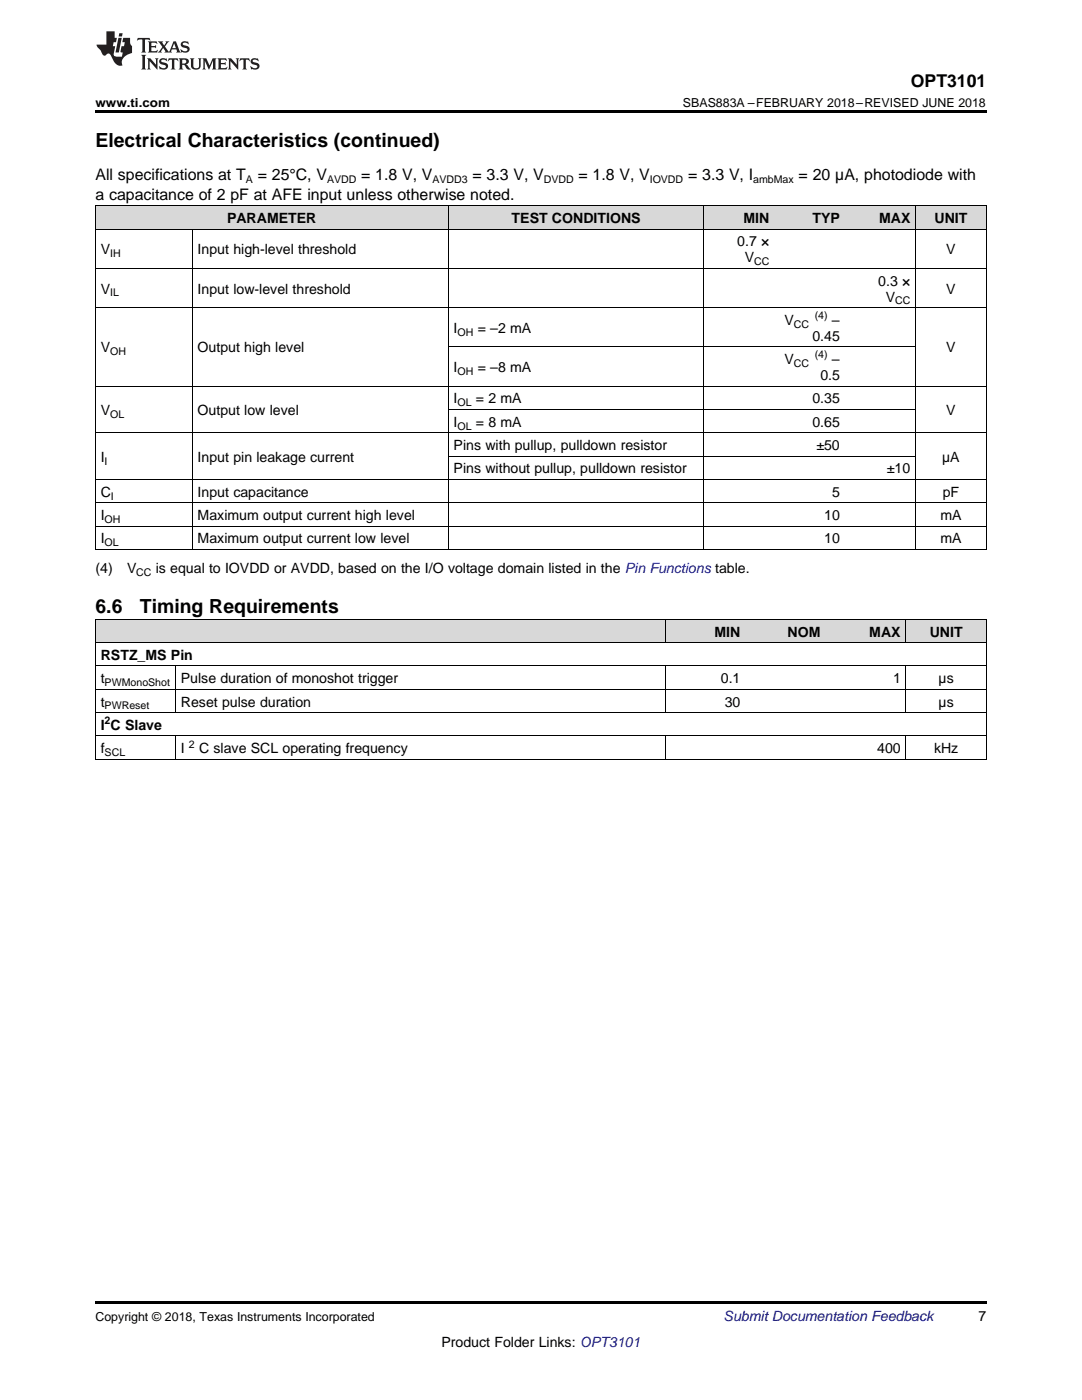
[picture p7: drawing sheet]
<svg xmlns="http://www.w3.org/2000/svg" width="216mm" height="279mm" viewBox="0 0 216 279" stroke-linecap="round" stroke-linejoin="round" font-family="sans-serif">
<defs><g id="words">
<g font-size="3.9">
<text x="19" y="29.3">Electrical Characteristics (continued)</text>
<text x="19" y="122.4">6.6</text>
<text x="27.9" y="122.4">Timing Requirements</text>
</g>
<text font-size="3.5" x="181.8" y="17.3">OPT3101</text>
<g font-size="3.2">
<text x="19" y="36">All specifications at T</text>
<text x="51.4" y="36">= 25°C, V</text>
<text x="72.1" y="36">= 1.8 V, V</text>
<text x="94.3" y="36">= 3.3 V, V</text>
<text x="115.4" y="36">= 1.8 V, V</text>
<text x="137.3" y="36">= 3.3 V, I</text>
<text x="159.4" y="36">= 20 µA, photodiode with</text>
<text x="19" y="39.9">a capacitance of 2 pF at AFE input unless otherwise noted.</text>
</g>
<g font-size="2.8">
<text x="45.3" y="44.5">PARAMETER</text>
<text x="102.1" y="44.5">TEST CONDITIONS</text>
<text x="148.3" y="44.5">MIN</text>
<text x="162.1" y="44.5">TYP</text>
<text x="175.4" y="44.5">MAX</text>
<text x="186.5" y="44.5">UNIT</text>
<text x="20.1" y="50.8">V</text>
<text x="39.4" y="50.8">Input high-level threshold</text>
<text x="147.1" y="49.2">0.7 ×</text>
<text x="148.6" y="52.4">V</text>
<text x="188.8" y="50.8">V</text>
<text x="20.1" y="58.6">V</text>
<text x="39.4" y="58.6">Input low-level threshold</text>
<text x="175.3" y="57">0.3 ×</text>
<text x="188.8" y="58.6">V</text>
<text x="156.6" y="64.8">V</text>
<text x="166" y="64.8">–</text>
<text x="176.7" y="60.2">V</text>
<text x="20.1" y="70.3">V</text>
<text x="39.4" y="70.3">Output high level</text>
<text x="90.5" y="66.4">I</text>
<text x="95.3" y="66.4">= –2 mA</text>
<text x="162.1" y="68">0.45</text>
<text x="188.8" y="70.3">V</text>
<text x="90.5" y="74.3">I</text>
<text x="95.3" y="74.3">= –8 mA</text>
<text x="156.6" y="72.7">V</text>
<text x="163.7" y="75.8">0.5</text>
<text x="166" y="72.7">–</text>
<text x="20.1" y="82.8">V</text>
<text x="39.4" y="82.8">Output low level</text>
<text x="90.5" y="80.5">I</text>
<text x="95" y="80.5">= 2 mA</text>
<text x="162.1" y="80.5">0.35</text>
<text x="188.8" y="82.8">V</text>
<text x="90.5" y="85.2">I</text>
<text x="90.5" y="89.8">Pins with pullup, pulldown resistor</text>
<text x="95" y="85.2">= 8 mA</text>
<text x="162.1" y="85.2">0.65</text>
<text x="162.9" y="89.8">±50</text>
<text x="20.1" y="92.1">I</text>
<text x="39.4" y="92.1">Input pin leakage current</text>
<text x="90.5" y="94.5">Pins without pullup, pulldown resistor</text>
<text x="177" y="94.5">±10</text>
<text x="188" y="92.1">µA</text>
<text x="20.1" y="99.1">C</text>
<text x="39.4" y="99.1">Input capacitance</text>
<text x="166" y="99.1">5</text>
<text x="188.1" y="99.1">pF</text>
<text x="20.1" y="103.8">I</text>
<text x="39.4" y="103.8">Maximum output current high level</text>
<text x="164.5" y="103.8">10</text>
<text x="187.6" y="103.8">mA</text>
<text x="20.1" y="108.4">I</text>
<text x="39.4" y="108.4">Maximum output current low level</text>
<text x="164.5" y="108.4">10</text>
<text x="187.6" y="108.4">mA</text>
<text x="19" y="114.3">(4)</text>
<text x="25.4" y="114.3">V</text>
<text x="31.1" y="114.3">is equal to IOVDD or AVDD, based on the I/O voltage domain listed in the Pin Functions table.</text>
<text x="20.1" y="131.7">RSTZ_MS Pin</text>
<text x="142.6" y="127">MIN</text>
<text x="157.2" y="127">NOM</text>
<text x="173.5" y="127">MAX</text>
<text x="185.5" y="127">UNIT</text>
<text x="20.1" y="136.3">t</text>
<text x="36.1" y="136.3">Pulse duration of monoshot trigger</text>
<text x="143.8" y="136.3">0.1</text>
<text x="178.2" y="136.3">1</text>
<text x="187.3" y="136.3">µs</text>
<text x="20.1" y="141">t</text>
<text x="36.1" y="141">Reset pulse duration</text>
<text x="144.6" y="141">30</text>
<text x="187.3" y="141">µs</text>
<text x="20.1" y="145.7">I C Slave</text>
<text x="20.1" y="150.3">f</text>
<text x="36.1" y="150.3">I</text>
<text x="39.7" y="150.3">C slave SCL operating frequency</text>
<text x="175" y="150.3">400</text>
<text x="186.4" y="150.3">kHz</text>
<text x="195.3" y="263.6">7</text>
<text x="88.1" y="268.9">Product Folder Links: OPT3101</text>
</g>
<text font-size="2.8" fill="#0000c8" x="144.4" y="263.6">Submit Documentation Feedback</text>
<g font-size="2.5">
<text x="19" y="21.4">www.ti.com</text>
<text x="136.3" y="21.4">SBAS883A –FEBRUARY 2018–REVISED JUNE 2018</text>
<text x="19" y="263.6">Copyright © 2018, Texas Instruments Incorporated</text>
</g>
<g font-size="2.1">
<text x="49.1" y="36.6">A</text>
<text x="65.3" y="36.6">AVDD</text>
<text x="86.3" y="36.6">AVDD3</text>
<text x="108.5" y="36.6">DVDD</text>
<text x="129.6" y="36.6">IOVDD</text>
<text x="150.3" y="36.6">ambMax</text>
<text x="22" y="51.3">IH</text>
<text x="150.5" y="52.9">CC</text>
<text x="22" y="59.2">IL</text>
<text x="158.4" y="65.4">CC</text>
<text x="162.6" y="63.7">(4)</text>
<text x="178.6" y="60.7">CC</text>
<text x="22" y="70.9">OH</text>
<text x="91.3" y="67">OH</text>
<text x="162.6" y="71.5">(4)</text>
<text x="91.3" y="74.8">OH</text>
<text x="158.4" y="73.2">CC</text>
<text x="22" y="83.4">OL</text>
<text x="91.3" y="81.1">OL</text>
<text x="91.3" y="85.7">OL</text>
<text x="20.9" y="92.7">I</text>
<text x="22.1" y="99.7">I</text>
<text x="20.9" y="104.4">OH</text>
<text x="20.9" y="109">OL</text>
<text x="27.2" y="114.9">CC</text>
<text x="20.9" y="136.9">PWMonoShot</text>
<text x="20.9" y="141.6">PWReset</text>
<text x="20.9" y="144.5">2</text>
<text x="37.7" y="149.2">2</text>
<text x="20.9" y="150.9">SCL</text>
</g>
</g></defs>
<g fill="#d8d8d8">
<path d="M19 123.6h16v4.7h-16z"/>
<path d="M35 123.6h97.8v4.7h-97.8z"/>
<path d="M132.8 123.6h16v4.7h-16z"/>
<path d="M148.8 123.6h16v4.7h-16z"/>
<path d="M164.8 123.6h16v4.7h-16z"/>
<path d="M180.8 123.6h16v4.7h-16z"/>
<path d="M19 41.1h19.4v4.7h-19.4z"/>
<path d="M38.4 41.1h51.1v4.7h-51.1z"/>
<path d="M89.5 41.1h51v4.7h-51z"/>
<path d="M140.5 41.1h14.1v4.7h-14.1z"/>
<path d="M154.6 41.1h14.1v4.7h-14.1z"/>
<path d="M168.7 41.1h14v4.7h-14z"/>
<path d="M182.7 41.1h14.1v4.7h-14.1z"/>
</g>
<g fill="#000">
<path d="M19 22h177.8v.5h-177.8zM19 109.7h.2zM89.4 109.7h.1zM140.4 109.7h.1zM154.5 109.7h.1zM168.6 109.7h.1zM182.6 109.7h.1zM196.7 109.7h.1zM19 151.6h.2zM132.7 151.6h.1zM148.7 151.6h.1zM164.7 151.6h.1z"/>
<path d="M180.7 151.6h.1zM196.7 151.6h.1zM19 259.7h177.8v.5h-177.8z"/>
</g>
<g fill="none" stroke="#000" stroke-width=".2">
<path d="M19 53.6h177.8M19 45.7h177.8M19 41.1h177.8M19.1 41.1v68.6M38.3 45.8v63.9M89.4 41.1v68.6M140.5 41.1v68.6M182.7 41.1v68.6M196.8 41.1v68.6M19 77.1h177.8M19 61.4h177.8M89.5 69.2h93.2"/>
<path d="M19 95.7h177.8M19 86.4h177.8M89.5 91h93.2M89.5 81.7h93.2M19 109.7h177.8M19 105h177.8M19 100.3h177.8M19 123.6h177.8v28M19 137.6h177.8M19 132.9h177.8M19 128.3h177.8M19.1 123.6v28"/>
<path d="M35 132.9v9.4M132.8 123.6v4.7M132.8 132.9v9.4M180.8 123.6v4.7M180.8 132.9v9.4M19 151.5h177.8M19 146.9h177.8M19 142.2h177.8M35 146.9v4.7M132.8 146.9v4.7M180.8 146.9v4.7"/>
</g>
<g fill="#231f20">
<path d="M27.5 7.6l-.1 .5 .4-.2h.6v.1v2.1l-.2 .4h1l-.3-.4v-2.1l.1-.1h.5l.5 .2-.2-.5zM29.5 8.3l.2 .3v1.5l-.2 .4h1.8l.2-.6a1.04 1.04 0 0 1-1.3 .2v-.7h.6l.3 .2v-.6l-.3 .2h-.6v-.6l.8-.1 .4 .3-.2-.5zM31.5 8.3l.9 1.1-.9 1.1h.8l-.2-.2 .5-.7 .4 .7-.2 .2h1.5l-.1-.2 .1-.4h.9l.1 .4-.2 .2h1l-.3-.3-.7-1.9h-.5l-.9 2-.8-1 .9-1h-.8l.1 .3-.3 .5-.4-.6 .2-.2zM34.7 8.6l.4 1h-.7zM36.3 8.4a.63 .63 0 0 0-.2 .7 .63 .63 0 0 0 .6 .4l.6 .2 .1 .2a.75 .75 0 0 1-.7 .4 .75 .75 0 0 1-.6-.5l.1 .7 .1-.1a1.11 1.11 0 0 0 1.5-.6 1.13 1.13 0 0 0-1.2-.8l-.1-.4a1.04 1.04 0 0 1 1.2 .2l-.2-.5-.1 .1-.5-.2zM28.2 10.9l.2 .4v2.2l-.2 .4h1l-.3-.4v-2.2l.3-.4zM29.3 11.6l.3 .4v1.5l-.3 .4h.8l-.2-.4v-1.3l1.5 1.7v-1.9l.2-.4h-.7l.2 .4v.9l-1.1-1.3zM32 11.8a.62 .62 0 0 0-.2 .7 .62 .62 0 0 0 .6 .4l.6 .1 .1 .3a.76 .76 0 0 1-.7 .3 .76 .76 0 0 1-.6-.4l.1 .7 .1-.1a1.11 1.11 0 0 0 1.5-.6 1.13 1.13 0 0 0-1.2-.8l-.1-.4a1.04 1.04 0 0 1 1.2 .2l-.2-.6-.1 .1-.5-.1zM33.7 11.6l-.2 .6a.61 .61 0 0 1 .8-.3v1.6l-.2 .4h.9l-.2-.4v-1.6a.63 .63 0 0 1 .8 .3l-.2-.6zM35.6 11.6l.3 .4v1.5l-.3 .4h1l-.2-.2v-.8l.5 .2a.76 .76 0 0 0 1.2 .7l-1-1a.58 .58 0 0 0 .6-.5 .58 .58 0 0 0-.5-.6zM36.4 11.9h.1a.45 .45 0 0 1 .5 .1 .45 .45 0 0 1 .1 .5l-.7 .2zM37.9 11.6l.2 .2a2.17 2.17 0 0 0 .3 1.9 .99 .99 0 0 0 1.6-.6v-1.1l.2-.4h-.7l.2 .2a1.92 1.92 0 0 1-.2 1.8 .6 .6 0 0 1-.9-.5v-1.1l.2-.4zM40.4 11.6l.2 .4v1.5l-.2 .4h.7l-.2-.4v-1.4l.8 1.8 .8-1.8v1.4l-.2 .4h.9l-.2-.4v-1.5l.2-.4h-.8l-.6 1.5-.6-1.5zM43.4 11.6l.2 .4v1.5l-.2 .4h1.8l.2-.6a1.04 1.04 0 0 1-1.3 .1v-.6h.5l.4 .2v-.6l-.4 .2h-.5v-.7h.8l.3 .3-.1-.6zM45.5 11.6l.2 .4v1.5l-.2 .4h.7l-.2-.4v-1.3l1.5 1.7v-1.9l.2-.4h-.7l.2 .4v.9l-1.1-1.3zM47.9 11.6l-.1 .6a.61 .61 0 0 1 .8-.3v1.6l-.3 .4h1l-.3-.4 .1-1.6a.63 .63 0 0 1 .7 .3l-.1-.6zM50.2 11.8a.62 .62 0 0 0-.2 .7 .62 .62 0 0 0 .6 .4l.6 .1 .2 .3a.76 .76 0 0 1-.8 .3 .76 .76 0 0 1-.6-.4l.1 .7 .2-.1a1.11 1.11 0 0 0 1.5-.6 1.13 1.13 0 0 0-1.3-.8l-.1-.4a1.04 1.04 0 0 1 1.2 .2l-.1-.6-.2 .1-.5-.1z"/>
<path d="M21.2 6.3v2.6h-1.9l.1 .4 .7 .9a.91 .91 0 0 0 1 .8 .56 .56 0 0 1 .5-.3 .56 .56 0 0 1 .5 .3l.4 .8a1.53 1.53 0 0 0 1.9 1.2 1.54 1.54 0 0 1 1-2.1l.9-.3v-1.4a1.52 1.52 0 0 1-.3-1.6h-1.4l-.2 .8h.5l-.2 .8h-.4l-.2 1v.2l.4 .1-.2 .8a1.93 1.93 0 0 1-1.6-.3l.3-1.8h-.5l.2-.8h.4l.2-.8h-.4v-1.3zM23.6 7.6l-.6 2.9h.7l.6-2.9zM23.8 6.6l-.1 .7h.6l.2-.7z"/>
</g>
<use href="#words"/>
</svg>
